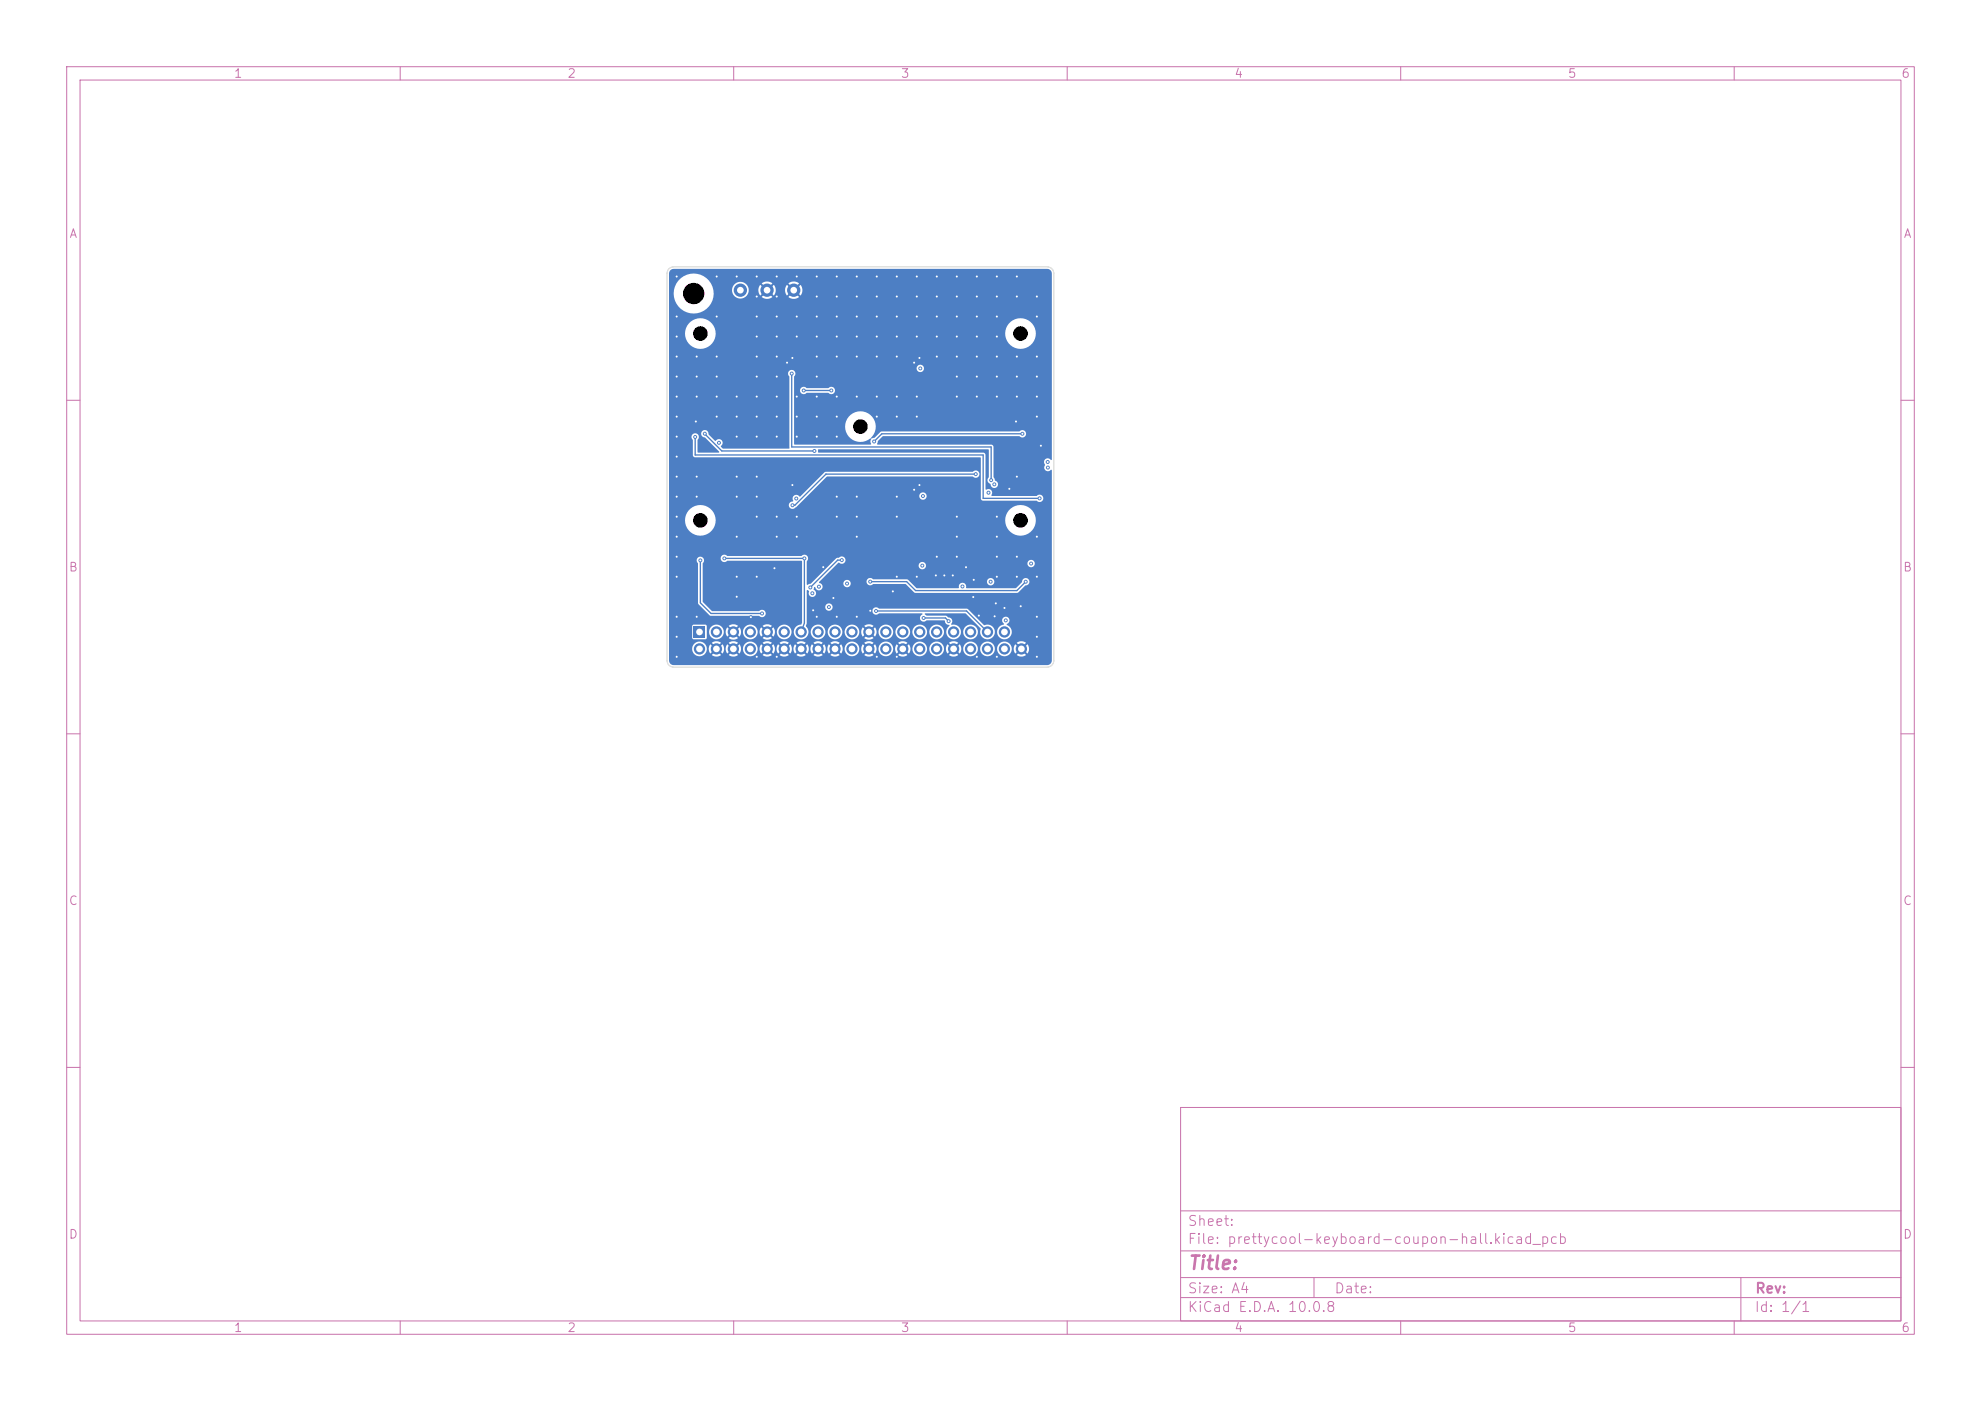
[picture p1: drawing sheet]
<svg xmlns="http://www.w3.org/2000/svg" width="297mm" height="210mm" viewBox="0 0 297 210" stroke-linecap="round" stroke-linejoin="round" font-family="sans-serif">
<defs><g id="words">
<text font-size="2" fill="#c872ab" x="178" y="190.8">Title:</text>
<g font-size="1.5" fill="#c872ab">
<text x="178" y="184.1">Sheet:</text>
<text x="178" y="186.8">File: prettycool-keyboard-coupon-hall.kicad_pcb</text>
<text x="178" y="197">KiCad E.D.A. 10.0.8</text>
<text x="178" y="194.2">Size: A4</text>
<text x="200" y="194.2">Date:</text>
<text x="263" y="197">Id: 1/1</text>
<text x="263" y="194.2">Rev:</text>
</g>
<g font-size="1.3" fill="#c872ab">
<text x="35" y="12">1</text>
<text x="85" y="12">2</text>
<text x="135" y="12">3</text>
<text x="185" y="12">4</text>
<text x="235" y="12">5</text>
<text x="285" y="12">6</text>
<text x="10.3" y="36">A</text>
<text x="285.3" y="36">A</text>
<text x="10.2" y="86">B</text>
<text x="285.2" y="86">B</text>
<text x="10.2" y="136">C</text>
<text x="285.2" y="136">C</text>
<text x="10.2" y="186">D</text>
<text x="285.2" y="186">D</text>
<text x="35" y="200">1</text>
<text x="85" y="200">2</text>
<text x="135" y="200">3</text>
<text x="185" y="200">4</text>
<text x="235" y="200">5</text>
<text x="285" y="200">6</text>
</g>
</g></defs>
<g fill="none" stroke="#c872ab" stroke-width=".15">
<path d="M10 10h277v190h-277zM12 12h273v186h-273zM60 10v2M110 10v2M160 10v2M210 10v2M260 10v2M10 60h2M285 60h2M10 110h2M285 110h2M10 160h2"/>
<path d="M177 166h108v32h-108zM285 160h2M60 198v2M110 198v2M160 198v2M177 194.5h108M177 191.5h108M177 187.5h108M177 181.5h108M197 191.5v3M210 198v2M260 198v2"/>
<path d="M261 191.5v6.5"/>
</g>
<g fill="#4d7fc4">
<path d="M104 93.9h1.7v1.7h-1.7z"/>
<circle cx="111" cy="43.5" r="1"/>
<circle cx="119" cy="43.5" r="1"/>
<circle cx="115" cy="43.5" r="1"/>
<circle cx="104.9" cy="97.3" r=".85"/>
<circle cx="107.4" cy="94.7" r=".85"/>
<circle cx="107.4" cy="97.3" r=".85"/>
<circle cx="110" cy="94.7" r=".85"/>
<circle cx="110" cy="97.3" r=".85"/>
<circle cx="112.5" cy="94.7" r=".85"/>
<circle cx="112.5" cy="97.3" r=".85"/>
<circle cx="115" cy="94.7" r=".85"/>
<circle cx="115" cy="97.3" r=".85"/>
<circle cx="117.6" cy="94.7" r=".85"/>
<circle cx="117.6" cy="97.3" r=".85"/>
<circle cx="120.1" cy="94.7" r=".85"/>
<circle cx="120.1" cy="97.3" r=".85"/>
<circle cx="122.7" cy="94.7" r=".85"/>
<circle cx="122.7" cy="97.3" r=".85"/>
<circle cx="125.2" cy="94.7" r=".85"/>
<circle cx="125.2" cy="97.3" r=".85"/>
<circle cx="127.7" cy="94.7" r=".85"/>
<circle cx="127.7" cy="97.3" r=".85"/>
<circle cx="130.3" cy="94.7" r=".85"/>
<circle cx="130.3" cy="97.3" r=".85"/>
<circle cx="132.8" cy="94.7" r=".85"/>
<circle cx="132.8" cy="97.3" r=".85"/>
<circle cx="135.4" cy="94.7" r=".85"/>
<circle cx="135.4" cy="97.3" r=".85"/>
<circle cx="137.9" cy="94.7" r=".85"/>
<circle cx="137.9" cy="97.3" r=".85"/>
<circle cx="140.4" cy="94.7" r=".85"/>
<circle cx="140.4" cy="97.3" r=".85"/>
<circle cx="143" cy="94.7" r=".85"/>
<circle cx="143" cy="97.3" r=".85"/>
<circle cx="145.5" cy="94.7" r=".85"/>
<circle cx="145.5" cy="97.3" r=".85"/>
<circle cx="148.1" cy="94.7" r=".85"/>
<circle cx="148.1" cy="97.3" r=".85"/>
<circle cx="150.6" cy="94.7" r=".85"/>
<circle cx="150.6" cy="97.3" r=".85"/>
<circle cx="153.1" cy="97.3" r=".85"/>
<circle cx="116.4" cy="62.4" r=".3"/>
<circle cx="137.5" cy="86.4" r=".3"/>
<circle cx="146.5" cy="59.4" r=".3"/>
<circle cx="104.4" cy="71.4" r=".3"/>
<circle cx="122.5" cy="41.5" r=".3"/>
<circle cx="152.5" cy="83.4" r=".3"/>
<circle cx="137.8" cy="72.7" r=".3"/>
<circle cx="155.5" cy="86.4" r=".3"/>
<circle cx="116.1" cy="85.2" r=".3"/>
<circle cx="149.5" cy="47.5" r=".3"/>
<circle cx="137.5" cy="47.5" r=".3"/>
<circle cx="156.1" cy="66.8" r=".3"/>
<circle cx="122.5" cy="44.5" r=".3"/>
<circle cx="149.5" cy="56.4" r=".3"/>
<circle cx="146.5" cy="98.5" r=".3"/>
<circle cx="143.5" cy="83.4" r=".3"/>
<circle cx="131.5" cy="47.5" r=".3"/>
<circle cx="112.6" cy="92.5" r=".3"/>
<circle cx="104.4" cy="59.4" r=".3"/>
<circle cx="110.4" cy="71.4" r=".3"/>
<circle cx="110.4" cy="74.4" r=".3"/>
<circle cx="113.4" cy="53.4" r=".3"/>
<circle cx="140.5" cy="41.5" r=".3"/>
<circle cx="104.4" cy="74.4" r=".3"/>
<circle cx="131.5" cy="98.5" r=".3"/>
<circle cx="119.4" cy="65.4" r=".3"/>
<circle cx="128.5" cy="47.5" r=".3"/>
<circle cx="143.5" cy="44.5" r=".3"/>
<circle cx="149.5" cy="53.4" r=".3"/>
<circle cx="113.4" cy="74.4" r=".3"/>
<circle cx="146.5" cy="44.5" r=".3"/>
<circle cx="113.4" cy="59.4" r=".3"/>
<circle cx="107.4" cy="62.4" r=".3"/>
<circle cx="107.4" cy="41.5" r=".3"/>
<circle cx="155.5" cy="56.4" r=".3"/>
<circle cx="137.5" cy="44.5" r=".3"/>
<circle cx="134.5" cy="74.4" r=".3"/>
<circle cx="146.5" cy="47.5" r=".3"/>
<circle cx="104.4" cy="53.4" r=".3"/>
<circle cx="134.5" cy="62.4" r=".3"/>
<circle cx="140.5" cy="44.5" r=".3"/>
<circle cx="131.5" cy="44.5" r=".3"/>
<circle cx="104.4" cy="92.4" r=".3"/>
<circle cx="119.4" cy="62.4" r=".3"/>
<circle cx="101.4" cy="98.5" r=".3"/>
<circle cx="152.5" cy="53.4" r=".3"/>
<circle cx="122.5" cy="53.4" r=".3"/>
<circle cx="125.5" cy="44.5" r=".3"/>
<circle cx="134.5" cy="47.5" r=".3"/>
<circle cx="149.5" cy="59.4" r=".3"/>
<circle cx="116.4" cy="59.4" r=".3"/>
<circle cx="110.4" cy="62.4" r=".3"/>
<circle cx="146.5" cy="50.4" r=".3"/>
<circle cx="143.5" cy="41.5" r=".3"/>
<circle cx="141.6" cy="86.3" r=".3"/>
<circle cx="101.4" cy="47.5" r=".3"/>
<circle cx="110.4" cy="86.4" r=".3"/>
<circle cx="150.6" cy="91.1" r=".3"/>
<circle cx="137.5" cy="41.5" r=".3"/>
<circle cx="143.5" cy="53.4" r=".3"/>
<circle cx="151.3" cy="73.3" r=".3"/>
<circle cx="155.5" cy="98.5" r=".3"/>
<circle cx="134.5" cy="86.4" r=".3"/>
<circle cx="104.3" cy="63.2" r=".3"/>
<circle cx="101.4" cy="41.5" r=".3"/>
<circle cx="101.4" cy="92.4" r=".3"/>
<circle cx="146.5" cy="56.4" r=".3"/>
<circle cx="140.5" cy="53.4" r=".3"/>
<circle cx="122.5" cy="62.4" r=".3"/>
<circle cx="134.5" cy="98.5" r=".3"/>
<circle cx="152.5" cy="56.4" r=".3"/>
<circle cx="134.5" cy="41.5" r=".3"/>
<circle cx="128.5" cy="59.4" r=".3"/>
<circle cx="152.5" cy="41.5" r=".3"/>
<circle cx="137.5" cy="50.4" r=".3"/>
<circle cx="125.5" cy="65.4" r=".3"/>
<circle cx="101.4" cy="74.4" r=".3"/>
<circle cx="131.5" cy="41.5" r=".3"/>
<circle cx="123.4" cy="85" r=".3"/>
<circle cx="144.8" cy="85" r=".3"/>
<circle cx="107.4" cy="59.4" r=".3"/>
<circle cx="155.5" cy="92.4" r=".3"/>
<circle cx="134.5" cy="44.5" r=".3"/>
<circle cx="143.5" cy="47.5" r=".3"/>
<circle cx="149.5" cy="77.4" r=".3"/>
<circle cx="137.5" cy="62.4" r=".3"/>
<circle cx="149.5" cy="44.5" r=".3"/>
<circle cx="140.3" cy="86.3" r=".3"/>
<circle cx="146.5" cy="41.5" r=".3"/>
<circle cx="134.5" cy="77.4" r=".3"/>
<circle cx="128.5" cy="50.4" r=".3"/>
<circle cx="113.4" cy="56.4" r=".3"/>
<circle cx="101.4" cy="80.4" r=".3"/>
<circle cx="116.4" cy="65.4" r=".3"/>
<circle cx="125.5" cy="53.4" r=".3"/>
<circle cx="119.4" cy="41.5" r=".3"/>
<circle cx="125.5" cy="41.5" r=".3"/>
<circle cx="122.5" cy="50.4" r=".3"/>
<circle cx="101.4" cy="62.4" r=".3"/>
<circle cx="104.4" cy="56.4" r=".3"/>
<circle cx="116.4" cy="41.5" r=".3"/>
<circle cx="131.5" cy="53.4" r=".3"/>
<circle cx="122.5" cy="47.5" r=".3"/>
<circle cx="140.5" cy="50.4" r=".3"/>
<circle cx="122.5" cy="92.4" r=".3"/>
<circle cx="107.4" cy="53.4" r=".3"/>
<circle cx="152.5" cy="86.4" r=".3"/>
<circle cx="149.5" cy="98.5" r=".3"/>
<circle cx="113.4" cy="86.4" r=".3"/>
<circle cx="113.4" cy="44.5" r=".3"/>
<circle cx="155.5" cy="53.4" r=".3"/>
<circle cx="128.5" cy="77.4" r=".3"/>
<circle cx="113.4" cy="41.5" r=".3"/>
<circle cx="149.5" cy="80.4" r=".3"/>
<circle cx="134.5" cy="53.4" r=".3"/>
<circle cx="101.4" cy="56.4" r=".3"/>
<circle cx="128.5" cy="80.4" r=".3"/>
<circle cx="155.5" cy="80.4" r=".3"/>
<circle cx="143.5" cy="56.4" r=".3"/>
<circle cx="110.4" cy="89.4" r=".3"/>
<circle cx="116.4" cy="77.4" r=".3"/>
<circle cx="146.8" cy="92.3" r=".3"/>
<circle cx="101.4" cy="71.4" r=".3"/>
<circle cx="137" cy="54.4" r=".3"/>
<circle cx="137.8" cy="53.7" r=".3"/>
<circle cx="113.4" cy="47.5" r=".3"/>
<circle cx="149.1" cy="92.4" r=".3"/>
<circle cx="137.5" cy="59.4" r=".3"/>
<circle cx="118.8" cy="72.7" r=".3"/>
<circle cx="113.4" cy="62.4" r=".3"/>
<circle cx="110.4" cy="59.4" r=".3"/>
<circle cx="125.5" cy="59.4" r=".3"/>
<circle cx="145.9" cy="89.5" r=".3"/>
<circle cx="125.5" cy="47.5" r=".3"/>
<circle cx="128.5" cy="53.4" r=".3"/>
<circle cx="149.5" cy="86.4" r=".3"/>
<circle cx="101.4" cy="59.4" r=".3"/>
<circle cx="131.5" cy="50.4" r=".3"/>
<circle cx="119.4" cy="50.4" r=".3"/>
<circle cx="130.5" cy="91.5" r=".3"/>
<circle cx="143.5" cy="50.4" r=".3"/>
<circle cx="101.4" cy="86.4" r=".3"/>
<circle cx="128.5" cy="44.5" r=".3"/>
<circle cx="152.3" cy="63.2" r=".3"/>
<circle cx="146.5" cy="53.4" r=".3"/>
<circle cx="140.5" cy="47.5" r=".3"/>
<circle cx="113.4" cy="98.5" r=".3"/>
<circle cx="137" cy="73.4" r=".3"/>
<circle cx="155.5" cy="62.4" r=".3"/>
<circle cx="143.5" cy="59.4" r=".3"/>
<circle cx="122.5" cy="65.4" r=".3"/>
<circle cx="131.5" cy="62.4" r=".3"/>
<circle cx="116.4" cy="44.5" r=".3"/>
<circle cx="121.9" cy="91.5" r=".3"/>
<circle cx="149.5" cy="50.4" r=".3"/>
<circle cx="152.5" cy="59.4" r=".3"/>
<circle cx="133.9" cy="88.6" r=".3"/>
<circle cx="142.8" cy="86.3" r=".3"/>
<circle cx="119.4" cy="80.4" r=".3"/>
<circle cx="146" cy="86.9" r=".3"/>
<circle cx="134.5" cy="59.4" r=".3"/>
<circle cx="125.5" cy="62.4" r=".3"/>
<circle cx="116.4" cy="50.4" r=".3"/>
<circle cx="155.5" cy="95.5" r=".3"/>
<circle cx="143.5" cy="77.4" r=".3"/>
<circle cx="107.4" cy="56.4" r=".3"/>
<circle cx="113.4" cy="50.4" r=".3"/>
<circle cx="116.4" cy="80.4" r=".3"/>
<circle cx="110.4" cy="41.5" r=".3"/>
<circle cx="155.5" cy="59.4" r=".3"/>
<circle cx="140.5" cy="83.4" r=".3"/>
<circle cx="101.4" cy="68.4" r=".3"/>
<circle cx="134.5" cy="50.4" r=".3"/>
<circle cx="153" cy="90.9" r=".3"/>
<circle cx="125.5" cy="74.4" r=".3"/>
<circle cx="110.4" cy="65.4" r=".3"/>
<circle cx="116.4" cy="98.5" r=".3"/>
<circle cx="149.5" cy="83.4" r=".3"/>
<circle cx="119.4" cy="77.4" r=".3"/>
<circle cx="101.4" cy="65.4" r=".3"/>
<circle cx="116.4" cy="53.4" r=".3"/>
<circle cx="125.5" cy="92.4" r=".3"/>
<circle cx="118.8" cy="53.7" r=".3"/>
<circle cx="143.5" cy="80.4" r=".3"/>
<circle cx="101.4" cy="50.4" r=".3"/>
<circle cx="119.4" cy="47.5" r=".3"/>
<circle cx="155.5" cy="44.5" r=".3"/>
<circle cx="101.4" cy="95.5" r=".3"/>
<circle cx="113.4" cy="65.4" r=".3"/>
<circle cx="128.5" cy="41.5" r=".3"/>
<circle cx="116.4" cy="56.4" r=".3"/>
<circle cx="119.4" cy="59.4" r=".3"/>
<circle cx="125.5" cy="50.4" r=".3"/>
<circle cx="101.4" cy="83.4" r=".3"/>
<circle cx="125.5" cy="77.4" r=".3"/>
<circle cx="152.5" cy="71.4" r=".3"/>
<circle cx="113.4" cy="71.4" r=".3"/>
<circle cx="122.5" cy="59.4" r=".3"/>
<circle cx="128.5" cy="92.4" r=".3"/>
<circle cx="128.5" cy="74.4" r=".3"/>
<circle cx="107.4" cy="47.5" r=".3"/>
<circle cx="113.4" cy="77.4" r=".3"/>
<circle cx="110.4" cy="80.4" r=".3"/>
<circle cx="124.9" cy="89.6" r=".3"/>
<circle cx="122.5" cy="56.4" r=".3"/>
<circle cx="101.4" cy="77.4" r=".3"/>
<circle cx="131.5" cy="59.4" r=".3"/>
<circle cx="118" cy="54.4" r=".3"/>
<circle cx="152.5" cy="44.5" r=".3"/>
<circle cx="101.4" cy="53.4" r=".3"/>
<circle cx="149.3" cy="90.4" r=".3"/>
<circle cx="149.5" cy="41.5" r=".3"/>
<circle cx="116.4" cy="47.5" r=".3"/>
<circle cx="155.5" cy="47.5" r=".3"/>
<circle cx="138.3" cy="84.8" r=".3"/>
<circle cx="153.8" cy="87.2" r=".3"/>
<circle cx="150.8" cy="93" r=".3"/>
<circle cx="130.5" cy="87.2" r=".3"/>
<circle cx="124.6" cy="58.5" r=".3"/>
<circle cx="120.5" cy="58.5" r=".3"/>
<circle cx="121.5" cy="88.1" r=".3"/>
<circle cx="126.2" cy="84" r=".3"/>
<circle cx="105.7" cy="65" r=".3"/>
<circle cx="122.1" cy="67.6" r=".3"/>
<circle cx="124.3" cy="91" r=".3"/>
<circle cx="119.4" cy="74.7" r=".3"/>
<circle cx="122.8" cy="87.9" r=".3"/>
<circle cx="127" cy="87.5" r=".3"/>
<circle cx="131.1" cy="66.2" r=".3"/>
<circle cx="153.3" cy="65" r=".3"/>
<circle cx="107.8" cy="66.4" r=".3"/>
<circle cx="121.8" cy="88.9" r=".3"/>
<circle cx="131.3" cy="91.6" r=".3"/>
<circle cx="148.5" cy="87.2" r=".3"/>
<circle cx="142.2" cy="93.1" r=".3"/>
<circle cx="144.3" cy="87.9" r=".3"/>
<circle cx="138.5" cy="92.6" r=".3"/>
<circle cx="118.8" cy="75.7" r=".3"/>
<circle cx="146.3" cy="71.1" r=".3"/>
<circle cx="138.4" cy="74.4" r=".3"/>
<circle cx="148.2" cy="73.9" r=".3"/>
<circle cx="118.7" cy="56" r=".3"/>
<circle cx="148.6" cy="72" r=".3"/>
<circle cx="138" cy="55.2" r=".3"/>
<circle cx="149.1" cy="72.6" r=".3"/>
<circle cx="104.2" cy="65.5" r=".3"/>
<circle cx="155.9" cy="74.7" r=".3"/>
<circle cx="157.1" cy="70.1" r=".3"/>
<circle cx="154.6" cy="84.5" r=".3"/>
<circle cx="157.1" cy="69.3" r=".3"/>
<circle cx="108.6" cy="83.7" r=".3"/>
<circle cx="120.6" cy="83.7" r=".3"/>
<circle cx="105" cy="84" r=".3"/>
<circle cx="114.2" cy="92" r=".3"/>
</g>
<g fill="none" stroke="#4d7fc4" stroke-width=".2">
<path d="M118.7 56v11h29.9v5M120.5 58.5h4.1M104.2 65.5v2.7h43.2v6.5h8.5M105.7 65l2.5 2.6h13.9M123.8 71.1h22.5M123.8 71.1l-4.6 4.6h-.4M123.8 71.1h.1M153.3 65h-21.1l-1.1 1.2M105 84v6.4l1.6 1.6h7.7M108.6 83.7h12v9.7l-.5 1.3M126.2 84h-.6l-4.1 4.1M130.5 87.2h5.4l1.4 1.3h15.2l1.3-1.3"/>
<path d="M131.3 91.6h13.6l3.1 3.1M138.5 92.6h3.2l.5 .5"/>
</g>
<path d="M100.5 40.5l.5-.2h56a.71 .71 0 0 1 .7 .7v27.9l-.1 .1a.59 .59 0 0 0-.9-.2 .59 .59 0 0 0 0 .9 .57 .57 0 0 0 .1 .8 .57 .57 0 0 0 .8-.1l.1 .1v28.5a.71 .71 0 0 1-.7 .7h-56a.7 .7 0 0 1-.7-.7v-1.8h3.5a1.1 1.1 0 0 0 1.1 1.2 1.1 1.1 0 0 0 1.1-1.2h.3v.3l.2 .5 .5-.5 .2 .2-.5 .5 .1 .1a1.15 1.15 0 0 0 1.3-.1l-.5-.5 .3-.2 .4 .5 .2-.5 .1-.3h.2v.3l.2 .5 .5-.5 .2 .2-.5 .5 .1 .1a1.15 1.15 0 0 0 1.4-.1l-.5-.5 .2-.2 .5 .5 .2-.5v-.3h.3v.2a1.1 1.1 0 0 0 1.2 1 1.1 1.1 0 0 0 1-1.2h.3v.3l.2 .5 .5-.5 .2 .2-.5 .5 .1 .1a1.15 1.15 0 0 0 1.3-.1l-.4-.5 .2-.2 .4 .5 .3-.5v-.3h.2v.3l.3 .5 .4-.5 .2 .2-.4 .5 .1 .1a1.15 1.15 0 0 0 1.3-.1l-.5-.5 .2-.2 .5 .5 .2-.5v-.3h.3v.3l.2 .5 .5-.5 .2 .2-.5 .5 .1 .1a1.15 1.15 0 0 0 1.3-.1l-.5-.5 .3-.2 .4 .5 .2-.5 .1-.3h.2v.3l.2 .5 .5-.5 .2 .2-.5 .5 .1 .1a1.15 1.15 0 0 0 1.4-.1l-.5-.5 .2-.2 .5 .5 .2-.5v-.3h.2l.1 .3 .2 .5 .4-.5 .3 .2-.5 .5 .1 .1a1.15 1.15 0 0 0 1.3-.1l-.5-.5 .2-.2 .5 .5 .2-.5v-.3h.3v.2a1.1 1.1 0 0 0 1.2 1 1.1 1.1 0 0 0 1-1.2h.3v.3l.3 .5 .4-.5 .2 .2-.4 .5 .1 .1a1.15 1.15 0 0 0 1.3-.1l-.5-.5 .2-.2 .5 .5 .2-.5v-.3h.3v.2a1.1 1.1 0 0 0 1.2 1 1.1 1.1 0 0 0 1-1.2h.3v.3l.2 .5 .5-.5 .2 .2-.5 .5 .1 .1a1.15 1.15 0 0 0 1.4-.1l-.5-.5 .2-.2 .5 .5 .2-.5v-.3h.3v.2a1.1 1.1 0 0 0 1.2 1 1.1 1.1 0 0 0 1-1.2h.3v.2a1.1 1.1 0 0 0 1.2 1 1.1 1.1 0 0 0 1-1.2h.3v.3l.3 .5 .4-.5 .2 .2-.4 .5 .1 .1a1.15 1.15 0 0 0 1.3-.1l-.5-.5 .2-.2 .5 .5 .2-.5v-.3h.3v.2a1.1 1.1 0 0 0 1.2 1 1.1 1.1 0 0 0 1-1.2h.3v.2a1.1 1.1 0 0 0 1.2 1 1.1 1.1 0 0 0 1.1-1.2h.3v.2a1.1 1.1 0 0 0 1.2 1 1.1 1.1 0 0 0 1-1.2h.3v.3l.2 .5 .5-.5 .2 .2-.5 .5 .1 .1a1.15 1.15 0 0 0 1.3-.1l-.4-.5 .2-.2 .4 .5 .1-.1a1.14 1.14 0 0 0-.1-1.3l-.4 .4-.2-.2 .4-.4-.1-.1a1.14 1.14 0 0 0-1.3 .1l.5 .4-.2 .2-.5-.4-.2 .6h-.3a1.1 1.1 0 0 0-1.1-1 1.1 1.1 0 0 0-1.1 1h-.3l-.1-.2a1.1 1.1 0 0 0-1.1-.8 1.1 1.1 0 0 0-1.1 1h-.3v-.2a1.1 1.1 0 0 0-1.2-.8 1.1 1.1 0 0 0-1 1h-.3l-.2-.6-.5 .4-.2-.2 .5-.4-.1-.1a1.14 1.14 0 0 0-1.3 .1l.4 .4-.2 .2-.4-.4-.3 .6h-.3a1.1 1.1 0 0 0-1.1-1 1.1 1.1 0 0 0-1.1 1h-.3v-.2a1.1 1.1 0 0 0-1.2-.8 1.1 1.1 0 0 0-1 1h-.3l-.2-.6-.5 .4-.2-.2 .5-.4-.1-.1a1.14 1.14 0 0 0-1.4 .1l.5 .4-.2 .2-.5-.4-.2 .6h-.3a1.1 1.1 0 0 0-1.1-1 1.1 1.1 0 0 0-1.1 1h-.3l-.2-.6-.5 .4-.2-.2 .5-.4-.1-.1a1.14 1.14 0 0 0-1.3 .1l.4 .4-.2 .2-.4-.4-.3 .6h-.3a1.1 1.1 0 0 0-1.1-1 1.1 1.1 0 0 0-1.1 1h-.3l-.2-.6-.5 .4-.2-.2 .5-.4-.1-.1a1.14 1.14 0 0 0-1.3 .1l.5 .4-.3 .2-.4-.4-.3 .6h-.2l-.2-.6-.5 .4-.2-.2 .5-.4-.1-.1a1.14 1.14 0 0 0-1.4 .1l.5 .4-.2 .2-.5-.4-.2 .6h-.2l-.3-.6-.4 .4-.3-.2 .5-.4-.1-.1a1.14 1.14 0 0 0-1.3 .1l.5 .4-.2 .2-.5-.4-.2 .6h-.3l-.2-.6-.5 .4-.2-.2 .5-.4-.1-.1a1.14 1.14 0 0 0-1.3 .1l.4 .4-.2 .2-.4-.4-.3 .6h-.2l-.3-.6-.4 .4-.2-.2 .4-.4-.1-.1a1.14 1.14 0 0 0-1.3 .1l.5 .4-.2 .2-.5-.4-.2 .6h-.3a1.1 1.1 0 0 0-1.1-1 1.1 1.1 0 0 0-1.1 1h-.3l-.2-.6-.5 .4-.2-.2 .5-.4-.1-.1a1.14 1.14 0 0 0-1.4 .1l.5 .4-.2 .2-.5-.4-.2 .6h-.2l-.3-.6-.4 .4-.3-.2 .5-.4-.1-.1a1.14 1.14 0 0 0-1.3 .1l.5 .4-.2 .2-.5-.4-.2 .6h-.3a1.1 1.1 0 0 0-1.1-1 1.1 1.1 0 0 0-1.1 1h-3.5v-3.3h3.5v1.7l.2 .2h1.8l.2-.2v-1h.3v.2a1.1 1.1 0 0 0 1.2 1 1.1 1.1 0 0 0 1-1.2h.3v.4l.2 .4 .5-.4 .2 .2-.5 .4 .1 .1a1.15 1.15 0 0 0 1.4-.1l-.5-.4 .2-.2 .5 .4 .2-.4v-.4h.3v.2a1.1 1.1 0 0 0 1.2 1 1.1 1.1 0 0 0 1-1.2h.3v.4l.2 .4 .5-.4 .2 .2-.5 .4 .1 .1a1.15 1.15 0 0 0 1.3-.1l-.4-.4 .2-.2 .4 .4 .3-.4v-.4h.3v.2a1.1 1.1 0 0 0 1.6 .9 1.1 1.1 0 0 0 0-1.9 1.1 1.1 0 0 0-1.6 .8h-.3l-.3-.6-.4 .5-.2-.2 .4-.5-.1-.1a1.14 1.14 0 0 0-1.3 .1l.5 .5-.2 .2-.5-.5-.2 .6h-.3a1.1 1.1 0 0 0-1.1-1 1.1 1.1 0 0 0-1.1 1h-.3l-.2-.6-.5 .5-.2-.2 .5-.5-.1-.1a1.14 1.14 0 0 0-1.4 .1l.5 .5-.2 .2-.5-.5-.2 .6h-.3a1.1 1.1 0 0 0-1.1-1 1.1 1.1 0 0 0-1.1 1h-.3v-.8l-.3-.2h-1.7l-.2 .3h-3.5v-10h4.1l.2 .6v5.9l1.8 1.8 7.4 .1a.57 .57 0 0 0 .8 .1 .57 .57 0 0 0 0-.9 .57 .57 0 0 0-.8 .1h-7.1l-1.3-1.4v-5.8a.54 .54 0 0 0 0-.8h2.6v.2a.58 .58 0 0 0 .5 .4 .58 .58 0 0 0 .6-.1h11.1v9.3a.76 .76 0 0 1-.7 .4 1.1 1.1 0 0 0 .1 1.9 1.1 1.1 0 0 0 1.6-1.1h.3v.2a1.1 1.1 0 0 0 1.2 1 1.1 1.1 0 0 0 1.1-1.2h.3v.2a1.1 1.1 0 0 0 1.2 1 1.1 1.1 0 0 0 1-1.2h.3v.2a1.1 1.1 0 0 0 1.2 1 1.1 1.1 0 0 0 1-1.2h.3v.4l.3 .4 .4-.4 .2 .2-.4 .4 .1 .1a1.15 1.15 0 0 0 1.3-.1l-.5-.4 .2-.2 .5 .4 .2-.4v-.4h.3v.2a1.1 1.1 0 0 0 1.2 1 1.1 1.1 0 0 0 1-1.2h.3v.2a1.1 1.1 0 0 0 1.2 1 1.1 1.1 0 0 0 1.1-1.2h.3v.2a1.1 1.1 0 0 0 1.2 1 1.1 1.1 0 0 0 1-1.2h.3v.2a1.1 1.1 0 0 0 1.7 .9 1.1 1.1 0 0 0 0-1.9 1.1 1.1 0 0 0-1.7 .8h-.3v-.1a1.1 1.1 0 0 0-1.2-.9 1.1 1.1 0 0 0-1 1h-.3l-.1-.1a1.1 1.1 0 0 0-1.1-.9 1.1 1.1 0 0 0-1.1 1h-.3v-.1a1.1 1.1 0 0 0-1.2-.9 1.1 1.1 0 0 0-1 1h-.3l-.2-.6-.5 .5-.2-.2 .5-.5-.1-.1a1.14 1.14 0 0 0-1.3 .1l.4 .5-.2 .2-.4-.5-.3 .6h-.3a1.1 1.1 0 0 0-1.1-1 1.1 1.1 0 0 0-1.1 1h-.3v-.1a1.1 1.1 0 0 0-1.2-.9 1.1 1.1 0 0 0-1 1h-.3l-.1-.1a1.1 1.1 0 0 0-1.1-.9 1.1 1.1 0 0 0-1.1 1h-.3l-.1-.3-.3-.4 .2-.5v-2.5h2.7a.55 .55 0 0 0 .8 .6h6.3v.2a.59 .59 0 0 0 .4 .4 .59 .59 0 0 0 .6-.2h6.4l.1 .2a.58 .58 0 0 0-.3 .8 .58 .58 0 0 0 .9 .1h2.7l.1 .1a.67 .67 0 0 0 .7 .6 1.12 1.12 0 0 0 0 2 1.12 1.12 0 0 0 1.7-1.1h.3v.2a1.1 1.1 0 0 0 1.7 .9 1.1 1.1 0 0 0 0-1.9 1.1 1.1 0 0 0-1.7 .8h-.3l-.1-.1a1.26 1.26 0 0 0-1.4-.9 .63 .63 0 0 0 .1-.7 .63 .63 0 0 0-.6-.4l-.3-.2h-2.9l-.3-.3 .1-.1h6l2.3 2.3a1.11 1.11 0 0 0 .8 1.6 1.11 1.11 0 0 0 1.4-1.2h.3v.2a1.12 1.12 0 0 0 1.8 .7 1.12 1.12 0 0 0-.4-1.9 .58 .58 0 0 0 .5-.6 .58 .58 0 0 0-.6-.5 .58 .58 0 0 0-.6 .6l.3 .4-.2 .2a1.1 1.1 0 0 0-.8 .9h-.3l-.1-.1a1.21 1.21 0 0 0-1.6-.8l-2.5-2.5h-13.3a.55 .55 0 0 0-.5-.1 .55 .55 0 0 0-.4 .4h-6.3a.56 .56 0 0 0 .1-.9 .56 .56 0 0 0-.9 .3h-2.7v-2.4h.1a.34 .34 0 0 1 .1 .5 .56 .56 0 0 0 1 .3 .56 .56 0 0 0-.2-.9l.1-.4h.1a.57 .57 0 0 0 .5 .5 .57 .57 0 0 0 .6-.5 .57 .57 0 0 0-.4-.6h3.5v.1a.55 .55 0 0 0 .8 .5 .55 .55 0 0 0 .2-.9h2.5v.2a.58 .58 0 0 0 .4 .4 .58 .58 0 0 0 .6-.2h4.8l1.5 1.4h15.3l1.3-1.1a.57 .57 0 0 0 .5-.6 .57 .57 0 0 0-.6-.6 .57 .57 0 0 0-.5 .7l-.9 .9-7.5-.1a.59 .59 0 0 0-.6-.7 .59 .59 0 0 0-.5 .8h-6.2l-1.1-1.1h11.6v.2a.56 .56 0 0 0 .8 .4 .56 .56 0 0 0 0-1 .56 .56 0 0 0-.8 .4h-11.6l-.4-.3h-5.1a.55 .55 0 0 0-.6-.1 .55 .55 0 0 0-.4 .4h-2.5l-.1-.1a.56 .56 0 0 0-.9 .4h-3.5l-.1-.1 2.5-2.6h12.4a.55 .55 0 0 0 .7 .6 .55 .55 0 0 0 .3-.9h15.3v.1a.56 .56 0 0 0 .9 .4 .56 .56 0 0 0 0-.9 .56 .56 0 0 0-.9 .4l-15.4-.1a.56 .56 0 0 0-.9 .4h-12.4l.5-.4a.56 .56 0 0 0 .8 0 .56 .56 0 0 0-.1-.8 .56 .56 0 0 0-.8 .1l-.3 .1-3.8 3.8-.5 .2-.1-.1v-3.4a.58 .58 0 0 0 0-.9 .58 .58 0 0 0-.9 0h-11h-.2a.56 .56 0 0 0-.9 .3h-2.7a.56 .56 0 0 0-.9 .3h-4.1v-5.9h2.4v.4a2.3 2.3 0 0 0 2.5 1.9 2.3 2.3 0 0 0 2.1-2.3h43.4v.4a2.3 2.3 0 0 0 3.7 1.4 2.3 2.3 0 0 0-.4-3.9 2.3 2.3 0 0 0-3.3 2.1h-43.4v-.4a2.3 2.3 0 0 0-2.5-1.9 2.3 2.3 0 0 0-2.1 2.3h-2.4v-2.3h18v.1a.62 .62 0 0 0 .4 .5 .62 .62 0 0 0 .6-.3l1.8-1.7h16.7a.56 .56 0 0 0 .7 .6 .56 .56 0 0 0 .3-.9 .56 .56 0 0 0-1 .2l-16.7 .1 2.9-2.9h21.8a.57 .57 0 0 0 .9 .1 .57 .57 0 0 0 0-.8 .57 .57 0 0 0-.9 0h-22l-3.9 3.8a.62 .62 0 0 0-.8-.2 .62 .62 0 0 0-.2 .8l-.4 .2-.2 .4h-18v-10.3h3.4l.2 .6v2.2l.3 .4h42.8v6.1l.2 .3 8.2 .1a.57 .57 0 0 0 .8 0 .57 .57 0 0 0 0-.8 .57 .57 0 0 0-.8 0h-6.7l-.1-.1a.6 .6 0 0 0-.1-.8 .6 .6 0 0 0-.7 0v-5.2l-.4-.4h-24.7h-.1v-.4h25.6v4.2a.62 .62 0 0 0 .3 1 .56 .56 0 0 0 .6 .5 .56 .56 0 0 0 .5-.5 .56 .56 0 0 0-.4-.6l-.2-.5v-4.5l-.3-.3-17.1-.1-.1-.1 .1-.4 .8-.7h20.4a.57 .57 0 0 0 .9 0 .57 .57 0 0 0 0-.8 .57 .57 0 0 0-.9 .1h-20.6l-1.1 .9-.4 .1h-.1a2.31 2.31 0 0 0-.3-3.7 2.31 2.31 0 0 0-3.5 1.3 2.31 2.31 0 0 0 2.2 3l.8-.2 .7-.4 .1 .1a.73 .73 0 0 0 0 .8h-.1h-11.4v-8.1h.8v.1a.59 .59 0 0 0 .5 .5 .59 .59 0 0 0 .6-.2h3.2a.56 .56 0 0 0 .8 0 .56 .56 0 0 0 0-.8 .56 .56 0 0 0-.8 .1h-3.2l-.2-.1a.56 .56 0 0 0-.9 .4h-.8v-2a.57 .57 0 0 0 0-.9 .57 .57 0 0 0-.8 0 .57 .57 0 0 0 0 .9v10.7h-9.9l-.3-.3a.59 .59 0 0 0 0-1 .59 .59 0 0 0-.9 .2l-1-1a.57 .57 0 0 0-.4-.6 .57 .57 0 0 0-.7 .5 .57 .57 0 0 0 .6 .6l2.1 2.1v.1h-3.2v-1.8a.57 .57 0 0 0-.1-1 .57 .57 0 0 0-.8 .4h-3.4v-10.2h37.1v.1a.56 .56 0 0 0 .9 .4 .56 .56 0 0 0 0-.9 .56 .56 0 0 0-.9 .4h-37.1v-5.2h2.4v.4a2.3 2.3 0 0 0 2.5 1.9 2.3 2.3 0 0 0 2.1-2.3h43.4v.4a2.3 2.3 0 0 0 3.7 1.4 2.3 2.3 0 0 0-.4-3.9 2.3 2.3 0 0 0-3.3 2.1h-43.4v-.4a2.3 2.3 0 0 0-2.5-1.9 2.3 2.3 0 0 0-2.1 2.3h-2.4v-6h.7v.5a3 3 0 0 0 3.6 2.4 3 3 0 0 0 2.3-3.5h2.8v.2a1.25 1.25 0 0 0 1.4 1.2 1.25 1.25 0 0 0 1.1-1.4h1.5v.4l.3 .5 .6-.6 .2 .2-.6 .6a1.29 1.29 0 0 0 1.6 0l-.6-.6 .2-.2 .6 .6 .3-.5v-.4h1.4v.4l.3 .5 .6-.6 .2 .2-.6 .6 .1 .1a1.3 1.3 0 0 0 1.5-.1l-.6-.6 .2-.2 .6 .6 .1-.1a1.3 1.3 0 0 0-.1-1.5l-.6 .6-.2-.2 .6-.6-.1-.1a1.3 1.3 0 0 0-1.5 .1l.6 .6-.2 .2-.6-.6-.3 .7h-1.4l-.3-.7-.6 .6-.2-.2 .6-.6-.1-.1a1.3 1.3 0 0 0-1.5 .1l.6 .6-.2 .2-.6-.6-.3 .7h-1.5v-.2a1.25 1.25 0 0 0-1.3-1 1.25 1.25 0 0 0-1.2 1.2h-2.8l-.1-.4a3 3 0 0 0-3.3-2 3 3 0 0 0-2.5 3h-.7v-3z" fill="#4d7fc4"/>
<path d="M100.3 40.3l.3-.2 .4-.1h56a1 1 0 0 1 1 1v58a1 1 0 0 1-1 1h-56a1 1 0 0 1-1-1v-58l.1-.4z" fill="none" stroke="#d0d2cd" stroke-width=".15"/>
<g fill="#fff">
<circle cx="116.4" cy="62.5" r=".15"/>
<circle cx="137.4" cy="86.5" r=".15"/>
<circle cx="146.4" cy="59.5" r=".15"/>
<circle cx="104.4" cy="71.5" r=".15"/>
<circle cx="122.5" cy="41.4" r=".15"/>
<circle cx="152.4" cy="83.5" r=".15"/>
<circle cx="137.8" cy="72.7" r=".15"/>
<circle cx="155.4" cy="86.5" r=".15"/>
<circle cx="116.1" cy="85.2" r=".15"/>
<circle cx="149.4" cy="47.4" r=".15"/>
<circle cx="137.5" cy="47.4" r=".15"/>
<circle cx="156.1" cy="66.8" r=".15"/>
<circle cx="122.5" cy="44.4" r=".15"/>
<circle cx="149.4" cy="56.5" r=".15"/>
<circle cx="146.4" cy="98.5" r=".15"/>
<circle cx="143.4" cy="83.5" r=".15"/>
<circle cx="131.5" cy="47.4" r=".15"/>
<circle cx="112.6" cy="92.5" r=".15"/>
<circle cx="104.4" cy="59.5" r=".15"/>
<circle cx="110.4" cy="71.5" r=".15"/>
<circle cx="110.4" cy="74.5" r=".15"/>
<circle cx="113.4" cy="53.5" r=".15"/>
<circle cx="140.5" cy="41.4" r=".15"/>
<circle cx="104.4" cy="74.5" r=".15"/>
<circle cx="131.4" cy="98.5" r=".15"/>
<circle cx="119.4" cy="65.5" r=".15"/>
<circle cx="128.5" cy="47.4" r=".15"/>
<circle cx="143.4" cy="44.4" r=".15"/>
<circle cx="149.4" cy="53.5" r=".15"/>
<circle cx="113.4" cy="74.5" r=".15"/>
<circle cx="146.4" cy="44.4" r=".15"/>
<circle cx="113.4" cy="59.5" r=".15"/>
<circle cx="107.4" cy="62.5" r=".15"/>
<circle cx="107.5" cy="41.4" r=".15"/>
<circle cx="155.4" cy="56.5" r=".15"/>
<circle cx="137.5" cy="44.4" r=".15"/>
<circle cx="134.4" cy="74.5" r=".15"/>
<circle cx="146.4" cy="47.4" r=".15"/>
<circle cx="104.4" cy="53.5" r=".15"/>
<circle cx="134.4" cy="62.5" r=".15"/>
<circle cx="140.5" cy="44.4" r=".15"/>
<circle cx="131.5" cy="44.4" r=".15"/>
<circle cx="104.4" cy="92.4" r=".15"/>
<circle cx="119.4" cy="62.5" r=".15"/>
<circle cx="101.4" cy="98.4" r=".15"/>
<circle cx="152.4" cy="53.5" r=".15"/>
<circle cx="122.4" cy="53.5" r=".15"/>
<circle cx="125.5" cy="44.4" r=".15"/>
<circle cx="134.5" cy="47.4" r=".15"/>
<circle cx="149.4" cy="59.5" r=".15"/>
<circle cx="116.4" cy="59.5" r=".15"/>
<circle cx="110.4" cy="62.5" r=".15"/>
<circle cx="146.4" cy="50.4" r=".15"/>
<circle cx="143.4" cy="41.4" r=".15"/>
<circle cx="141.6" cy="86.3" r=".15"/>
<circle cx="101.5" cy="47.4" r=".15"/>
<circle cx="110.4" cy="86.5" r=".15"/>
<circle cx="150.6" cy="91.1" r=".15"/>
<circle cx="137.5" cy="41.4" r=".15"/>
<circle cx="143.4" cy="53.5" r=".15"/>
<circle cx="151.3" cy="73.3" r=".15"/>
<circle cx="155.4" cy="98.5" r=".15"/>
<circle cx="134.4" cy="86.5" r=".15"/>
<circle cx="104.3" cy="63.2" r=".15"/>
<circle cx="101.5" cy="41.4" r=".15"/>
<circle cx="101.4" cy="92.4" r=".15"/>
<circle cx="146.4" cy="56.5" r=".15"/>
<circle cx="140.4" cy="53.5" r=".15"/>
<circle cx="122.4" cy="62.5" r=".15"/>
<circle cx="134.4" cy="98.5" r=".15"/>
<circle cx="152.4" cy="56.5" r=".15"/>
<circle cx="134.5" cy="41.4" r=".15"/>
<circle cx="128.4" cy="59.5" r=".15"/>
<circle cx="152.4" cy="41.4" r=".15"/>
<circle cx="137.5" cy="50.4" r=".15"/>
<circle cx="125.4" cy="65.5" r=".15"/>
<circle cx="101.4" cy="74.5" r=".15"/>
<circle cx="131.5" cy="41.4" r=".15"/>
<circle cx="123.4" cy="85" r=".15"/>
<circle cx="144.8" cy="85" r=".15"/>
<circle cx="107.4" cy="59.5" r=".15"/>
<circle cx="155.4" cy="92.5" r=".15"/>
<circle cx="134.5" cy="44.4" r=".15"/>
<circle cx="143.4" cy="47.4" r=".15"/>
<circle cx="149.4" cy="77.5" r=".15"/>
<circle cx="137.4" cy="62.5" r=".15"/>
<circle cx="149.4" cy="44.4" r=".15"/>
<circle cx="140.3" cy="86.3" r=".15"/>
<circle cx="146.4" cy="41.4" r=".15"/>
<circle cx="134.4" cy="77.5" r=".15"/>
<circle cx="128.5" cy="50.4" r=".15"/>
<circle cx="113.4" cy="56.5" r=".15"/>
<circle cx="101.4" cy="80.5" r=".15"/>
<circle cx="116.4" cy="65.5" r=".15"/>
<circle cx="125.4" cy="53.5" r=".15"/>
<circle cx="119.5" cy="41.4" r=".15"/>
<circle cx="125.5" cy="41.4" r=".15"/>
<circle cx="122.5" cy="50.4" r=".15"/>
<circle cx="101.4" cy="62.5" r=".15"/>
<circle cx="104.4" cy="56.5" r=".15"/>
<circle cx="116.5" cy="41.4" r=".15"/>
<circle cx="131.4" cy="53.5" r=".15"/>
<circle cx="122.5" cy="47.4" r=".15"/>
<circle cx="140.4" cy="50.4" r=".15"/>
<circle cx="122.4" cy="92.5" r=".15"/>
<circle cx="107.4" cy="53.5" r=".15"/>
<circle cx="152.4" cy="86.5" r=".15"/>
<circle cx="149.4" cy="98.5" r=".15"/>
<circle cx="113.4" cy="86.5" r=".15"/>
<circle cx="113.5" cy="44.4" r=".15"/>
<circle cx="155.4" cy="53.5" r=".15"/>
<circle cx="128.4" cy="77.5" r=".15"/>
<circle cx="113.5" cy="41.4" r=".15"/>
<circle cx="149.4" cy="80.5" r=".15"/>
<circle cx="134.4" cy="53.5" r=".15"/>
<circle cx="101.4" cy="56.5" r=".15"/>
<circle cx="128.4" cy="80.5" r=".15"/>
<circle cx="155.4" cy="80.5" r=".15"/>
<circle cx="143.4" cy="56.5" r=".15"/>
<circle cx="110.4" cy="89.5" r=".15"/>
<circle cx="116.4" cy="77.5" r=".15"/>
<circle cx="146.8" cy="92.3" r=".15"/>
<circle cx="101.4" cy="71.5" r=".15"/>
<circle cx="137" cy="54.4" r=".15"/>
<circle cx="137.8" cy="53.7" r=".15"/>
<circle cx="113.5" cy="47.4" r=".15"/>
<circle cx="149.1" cy="92.4" r=".15"/>
<circle cx="137.4" cy="59.5" r=".15"/>
<circle cx="118.8" cy="72.7" r=".15"/>
<circle cx="113.4" cy="62.5" r=".15"/>
<circle cx="110.4" cy="59.5" r=".15"/>
<circle cx="125.4" cy="59.5" r=".15"/>
<circle cx="145.9" cy="89.5" r=".15"/>
<circle cx="125.5" cy="47.4" r=".15"/>
<circle cx="128.4" cy="53.5" r=".15"/>
<circle cx="149.4" cy="86.5" r=".15"/>
<circle cx="101.4" cy="59.5" r=".15"/>
<circle cx="131.5" cy="50.4" r=".15"/>
<circle cx="119.5" cy="50.4" r=".15"/>
<circle cx="130.5" cy="91.6" r=".15"/>
<circle cx="143.4" cy="50.4" r=".15"/>
<circle cx="101.4" cy="86.5" r=".15"/>
<circle cx="128.5" cy="44.4" r=".15"/>
<circle cx="152.3" cy="63.2" r=".15"/>
<circle cx="146.4" cy="53.5" r=".15"/>
<circle cx="140.4" cy="47.4" r=".15"/>
<circle cx="113.4" cy="98.4" r=".15"/>
<circle cx="137" cy="73.4" r=".15"/>
<circle cx="155.4" cy="62.5" r=".15"/>
<circle cx="143.4" cy="59.5" r=".15"/>
<circle cx="122.4" cy="65.5" r=".15"/>
<circle cx="131.4" cy="62.5" r=".15"/>
<circle cx="116.5" cy="44.4" r=".15"/>
<circle cx="121.9" cy="91.5" r=".15"/>
<circle cx="149.4" cy="50.4" r=".15"/>
<circle cx="152.4" cy="59.5" r=".15"/>
<circle cx="133.9" cy="88.6" r=".15"/>
<circle cx="142.8" cy="86.3" r=".15"/>
<circle cx="119.4" cy="80.5" r=".15"/>
<circle cx="146" cy="86.9" r=".15"/>
<circle cx="134.4" cy="59.5" r=".15"/>
<circle cx="125.4" cy="62.5" r=".15"/>
<circle cx="116.5" cy="50.4" r=".15"/>
<circle cx="155.4" cy="95.5" r=".15"/>
<circle cx="143.4" cy="77.5" r=".15"/>
<circle cx="107.4" cy="56.5" r=".15"/>
<circle cx="113.5" cy="50.4" r=".15"/>
<circle cx="116.4" cy="80.5" r=".15"/>
<circle cx="110.5" cy="41.4" r=".15"/>
<circle cx="155.4" cy="59.5" r=".15"/>
<circle cx="140.4" cy="83.5" r=".15"/>
<circle cx="101.4" cy="68.5" r=".15"/>
<circle cx="134.5" cy="50.4" r=".15"/>
<circle cx="153" cy="90.9" r=".15"/>
<circle cx="125.4" cy="74.5" r=".15"/>
<circle cx="110.4" cy="65.5" r=".15"/>
<circle cx="116.4" cy="98.4" r=".15"/>
<circle cx="149.4" cy="83.5" r=".15"/>
<circle cx="119.4" cy="77.5" r=".15"/>
<circle cx="101.4" cy="65.5" r=".15"/>
<circle cx="116.4" cy="53.5" r=".15"/>
<circle cx="125.4" cy="92.5" r=".15"/>
<circle cx="118.8" cy="53.7" r=".15"/>
<circle cx="143.4" cy="80.5" r=".15"/>
<circle cx="101.5" cy="50.4" r=".15"/>
<circle cx="119.5" cy="47.4" r=".15"/>
<circle cx="155.4" cy="44.4" r=".15"/>
<circle cx="101.4" cy="95.4" r=".15"/>
<circle cx="113.4" cy="65.5" r=".15"/>
<circle cx="128.5" cy="41.4" r=".15"/>
<circle cx="116.4" cy="56.5" r=".15"/>
<circle cx="119.4" cy="59.5" r=".15"/>
<circle cx="125.5" cy="50.4" r=".15"/>
<circle cx="101.4" cy="83.5" r=".15"/>
<circle cx="125.4" cy="77.5" r=".15"/>
<circle cx="152.4" cy="71.5" r=".15"/>
<circle cx="113.4" cy="71.5" r=".15"/>
<circle cx="122.4" cy="59.5" r=".15"/>
<circle cx="128.4" cy="92.5" r=".15"/>
<circle cx="128.4" cy="74.5" r=".15"/>
<circle cx="107.5" cy="47.4" r=".15"/>
<circle cx="113.4" cy="77.5" r=".15"/>
<circle cx="110.4" cy="80.5" r=".15"/>
<circle cx="124.9" cy="89.6" r=".15"/>
<circle cx="122.4" cy="56.5" r=".15"/>
<circle cx="101.4" cy="77.5" r=".15"/>
<circle cx="131.4" cy="59.5" r=".15"/>
<circle cx="118" cy="54.4" r=".15"/>
<circle cx="152.4" cy="44.4" r=".15"/>
<circle cx="101.4" cy="53.5" r=".15"/>
<circle cx="149.3" cy="90.4" r=".15"/>
<circle cx="149.4" cy="41.4" r=".15"/>
<circle cx="116.5" cy="47.4" r=".15"/>
<circle cx="155.4" cy="47.4" r=".15"/>
<circle cx="138.3" cy="84.8" r=".15"/>
<circle cx="153.8" cy="87.2" r=".15"/>
<circle cx="150.8" cy="93" r=".15"/>
<circle cx="130.5" cy="87.2" r=".15"/>
<circle cx="124.6" cy="58.5" r=".15"/>
<circle cx="120.5" cy="58.5" r=".15"/>
<circle cx="121.5" cy="88.1" r=".15"/>
<circle cx="126.2" cy="84" r=".15"/>
<circle cx="105.7" cy="65" r=".15"/>
<circle cx="122.1" cy="67.6" r=".15"/>
<circle cx="124.3" cy="91" r=".15"/>
<circle cx="119.4" cy="74.7" r=".15"/>
<circle cx="122.8" cy="87.9" r=".15"/>
<circle cx="127" cy="87.5" r=".15"/>
<circle cx="131.1" cy="66.2" r=".15"/>
<circle cx="153.3" cy="65" r=".15"/>
<circle cx="107.8" cy="66.4" r=".15"/>
<circle cx="121.8" cy="88.9" r=".15"/>
<circle cx="131.3" cy="91.6" r=".15"/>
<circle cx="148.5" cy="87.2" r=".15"/>
<circle cx="142.2" cy="93.1" r=".15"/>
<circle cx="144.3" cy="87.9" r=".15"/>
<circle cx="138.5" cy="92.6" r=".15"/>
<circle cx="118.8" cy="75.7" r=".15"/>
<circle cx="146.3" cy="71.1" r=".15"/>
<circle cx="138.4" cy="74.4" r=".15"/>
<circle cx="148.2" cy="73.9" r=".15"/>
<circle cx="118.7" cy="56" r=".15"/>
<circle cx="148.6" cy="72" r=".15"/>
<circle cx="138" cy="55.2" r=".15"/>
<circle cx="149.1" cy="72.6" r=".15"/>
<circle cx="104.2" cy="65.5" r=".15"/>
<circle cx="155.9" cy="74.7" r=".15"/>
<circle cx="157.1" cy="70.1" r=".15"/>
<circle cx="154.6" cy="84.5" r=".15"/>
<circle cx="157.1" cy="69.3" r=".15"/>
<circle cx="108.6" cy="83.7" r=".15"/>
<circle cx="120.6" cy="83.7" r=".15"/>
<circle cx="105" cy="84" r=".15"/>
<circle cx="114.3" cy="92" r=".15"/>
<circle cx="111" cy="43.5" r=".5"/>
<circle cx="119" cy="43.5" r=".5"/>
</g>
<g fill="#000">
<circle cx="104" cy="44" r="1.6"/>
<circle cx="105" cy="50" r="1.1"/>
<circle cx="153" cy="50" r="1.1"/>
<circle cx="105" cy="78" r="1.1"/>
<circle cx="129" cy="63.9" r="1.1"/>
<circle cx="153" cy="78" r="1.1"/>
</g>
<g fill="#fff">
<circle cx="115" cy="43.5" r=".5"/>
<circle cx="104.9" cy="94.7" r=".5"/>
<circle cx="104.9" cy="97.3" r=".5"/>
<circle cx="107.4" cy="94.7" r=".5"/>
<circle cx="107.4" cy="97.3" r=".5"/>
<circle cx="110" cy="94.7" r=".5"/>
<circle cx="110" cy="97.3" r=".5"/>
<circle cx="112.5" cy="94.7" r=".5"/>
<circle cx="112.5" cy="97.3" r=".5"/>
<circle cx="115" cy="94.7" r=".5"/>
<circle cx="115" cy="97.3" r=".5"/>
<circle cx="117.6" cy="94.7" r=".5"/>
<circle cx="117.6" cy="97.3" r=".5"/>
<circle cx="120.1" cy="94.7" r=".5"/>
<circle cx="120.1" cy="97.3" r=".5"/>
<circle cx="122.7" cy="94.7" r=".5"/>
<circle cx="122.7" cy="97.3" r=".5"/>
<circle cx="125.2" cy="94.7" r=".5"/>
<circle cx="125.2" cy="97.3" r=".5"/>
<circle cx="127.7" cy="94.7" r=".5"/>
<circle cx="127.7" cy="97.3" r=".5"/>
<circle cx="130.3" cy="94.7" r=".5"/>
<circle cx="130.3" cy="97.3" r=".5"/>
<circle cx="132.8" cy="94.7" r=".5"/>
<circle cx="132.8" cy="97.3" r=".5"/>
<circle cx="135.4" cy="94.7" r=".5"/>
<circle cx="135.4" cy="97.3" r=".5"/>
<circle cx="137.9" cy="94.7" r=".5"/>
<circle cx="137.9" cy="97.3" r=".5"/>
<circle cx="140.4" cy="94.7" r=".5"/>
<circle cx="140.4" cy="97.3" r=".5"/>
<circle cx="143" cy="94.7" r=".5"/>
<circle cx="143" cy="97.3" r=".5"/>
<circle cx="145.5" cy="94.7" r=".5"/>
<circle cx="145.5" cy="97.3" r=".5"/>
<circle cx="148.1" cy="94.7" r=".5"/>
<circle cx="148.1" cy="97.3" r=".5"/>
<circle cx="150.6" cy="94.7" r=".5"/>
<circle cx="150.6" cy="97.3" r=".5"/>
<circle cx="153.1" cy="97.3" r=".5"/>
</g>
<use href="#words"/>
</svg>
